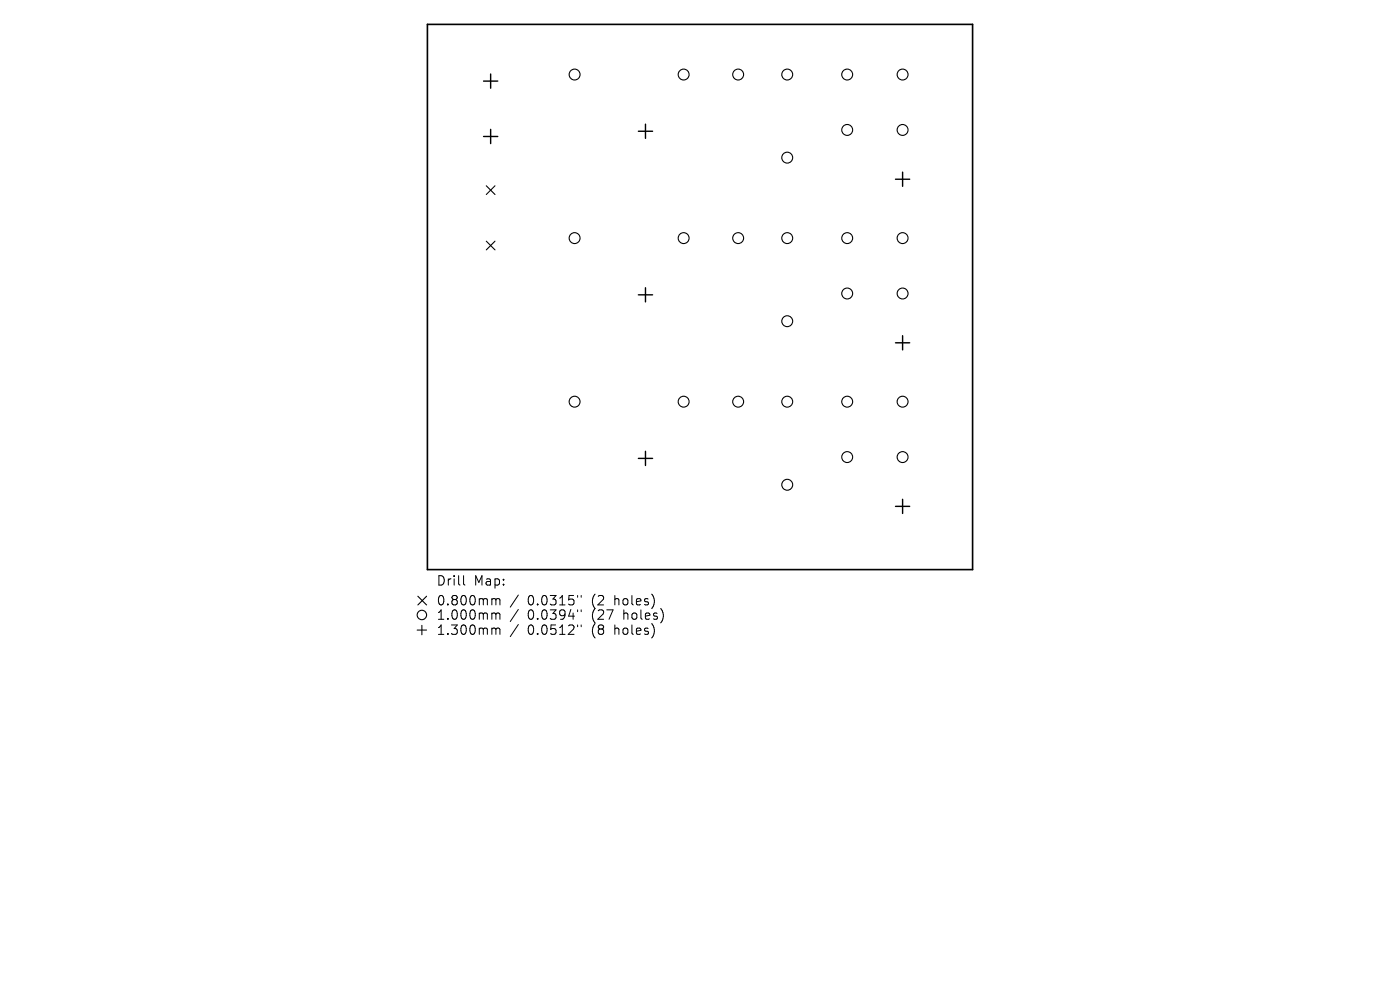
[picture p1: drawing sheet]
<svg xmlns="http://www.w3.org/2000/svg" width="297mm" height="210mm" viewBox="0 0 297 210" stroke-linecap="round" stroke-linejoin="round" font-family="sans-serif">
<defs><g id="words">
<g font-size="2.8">
<text x="92.5" y="124.5">Drill</text>
<text x="100.5" y="124.5">Map:</text>
<text x="92.5" y="128.7">0.800mm</text>
<text x="92.5" y="131.8">1.000mm</text>
<text x="111.9" y="128.7">0.0315&quot;</text>
<text x="111.9" y="131.8">0.0394&quot;</text>
<text x="125.7" y="128.7">(2</text>
<text x="125.7" y="131.8">(27</text>
<text x="130.6" y="128.7">holes)</text>
<text x="132.5" y="131.8">holes)</text>
<text x="92.5" y="135">1.300mm</text>
<text x="111.9" y="135">0.0512&quot;</text>
<text x="125.7" y="135">(8</text>
<text x="130.6" y="135">holes)</text>
</g>
</g></defs>
<path d="M90.7 5.2h115.6v115.6h-115.6z" fill="none" stroke="#000" stroke-width=".35"/>
<g fill="none" stroke="#000" stroke-width=".23">
<path d="M103.2 39.4l1.8 1.9M105 39.4l-1.8 1.9M103.2 51.2l1.8 1.8M105 51.2l-1.8 1.8M88.5 133.7h2M88.6 126.5l1.9 1.8M89.5 132.7v2M90.5 126.5l-1.9 1.8"/>
<circle cx="121.9" cy="15.8" r="1.16"/>
<circle cx="145" cy="15.8" r="1.16"/>
<circle cx="156.6" cy="15.8" r="1.16"/>
<circle cx="167" cy="15.8" r="1.16"/>
<circle cx="179.7" cy="15.8" r="1.16"/>
<circle cx="191.5" cy="15.8" r="1.16"/>
<circle cx="167" cy="33.4" r="1.16"/>
<circle cx="179.7" cy="27.6" r="1.16"/>
<circle cx="191.5" cy="27.6" r="1.16"/>
<circle cx="121.9" cy="50.5" r="1.16"/>
<circle cx="145" cy="50.5" r="1.16"/>
<circle cx="156.6" cy="50.5" r="1.16"/>
<circle cx="167" cy="50.5" r="1.16"/>
<circle cx="179.7" cy="50.5" r="1.16"/>
<circle cx="191.5" cy="50.5" r="1.16"/>
<circle cx="167" cy="68.1" r="1.16"/>
<circle cx="179.7" cy="62.3" r="1.16"/>
<circle cx="191.5" cy="62.3" r="1.16"/>
<circle cx="121.9" cy="85.2" r="1.16"/>
<circle cx="145" cy="85.2" r="1.16"/>
<circle cx="156.6" cy="85.2" r="1.16"/>
<circle cx="167" cy="85.2" r="1.16"/>
<circle cx="179.7" cy="97" r="1.16"/>
<circle cx="179.7" cy="85.2" r="1.16"/>
<circle cx="191.5" cy="97" r="1.16"/>
<circle cx="191.5" cy="85.2" r="1.16"/>
<circle cx="167" cy="102.8" r="1.16"/>
<circle cx="89.5" cy="130.5" r="1"/>
</g>
<g fill="none" stroke="#000" stroke-width=".3">
<path d="M102.6 17.2h3M104.1 15.7v3M102.6 29h3M104.1 27.4v3.1M135.4 27.8h3M136.9 26.3v3M190 38h3M191.5 36.5v3M135.4 62.5h3M136.9 61v3M190 72.7h3M191.5 71.2v3"/>
<path d="M135.4 97.2h3M136.9 95.7v3M190 107.4h3M191.5 105.9v3"/>
</g>
<g fill="none" stroke="#000" stroke-width=".21">
<path d="M98.3 122.1v1.7l.3 .3M104.6 127h.3l.3 .3M104.6 130h.3l.3 .3M104.6 133.2h.3l.3 .3M105.2 127.3l.3-.3 .5 .1 .1 1.2M105.2 127.3v1M105.2 130.3v1.1M105.2 133.5v1.1M105.2 130.3l.3-.3 .5 .1 .1 1.3M105.2 133.5l.3-.3 .5 .1 .1 1.3M110 126.2l-1.8 2.6M110 129.3l-1.8 2.5"/>
<path d="M110 132.5l-1.8 2.5M122.5 126.3v.4M122.5 129.4v.4M122.5 132.6v.4M123.3 126.3v.4M123.3 129.4v.4M123.3 132.6v.4"/>
</g>
<use href="#words"/>
</svg>
